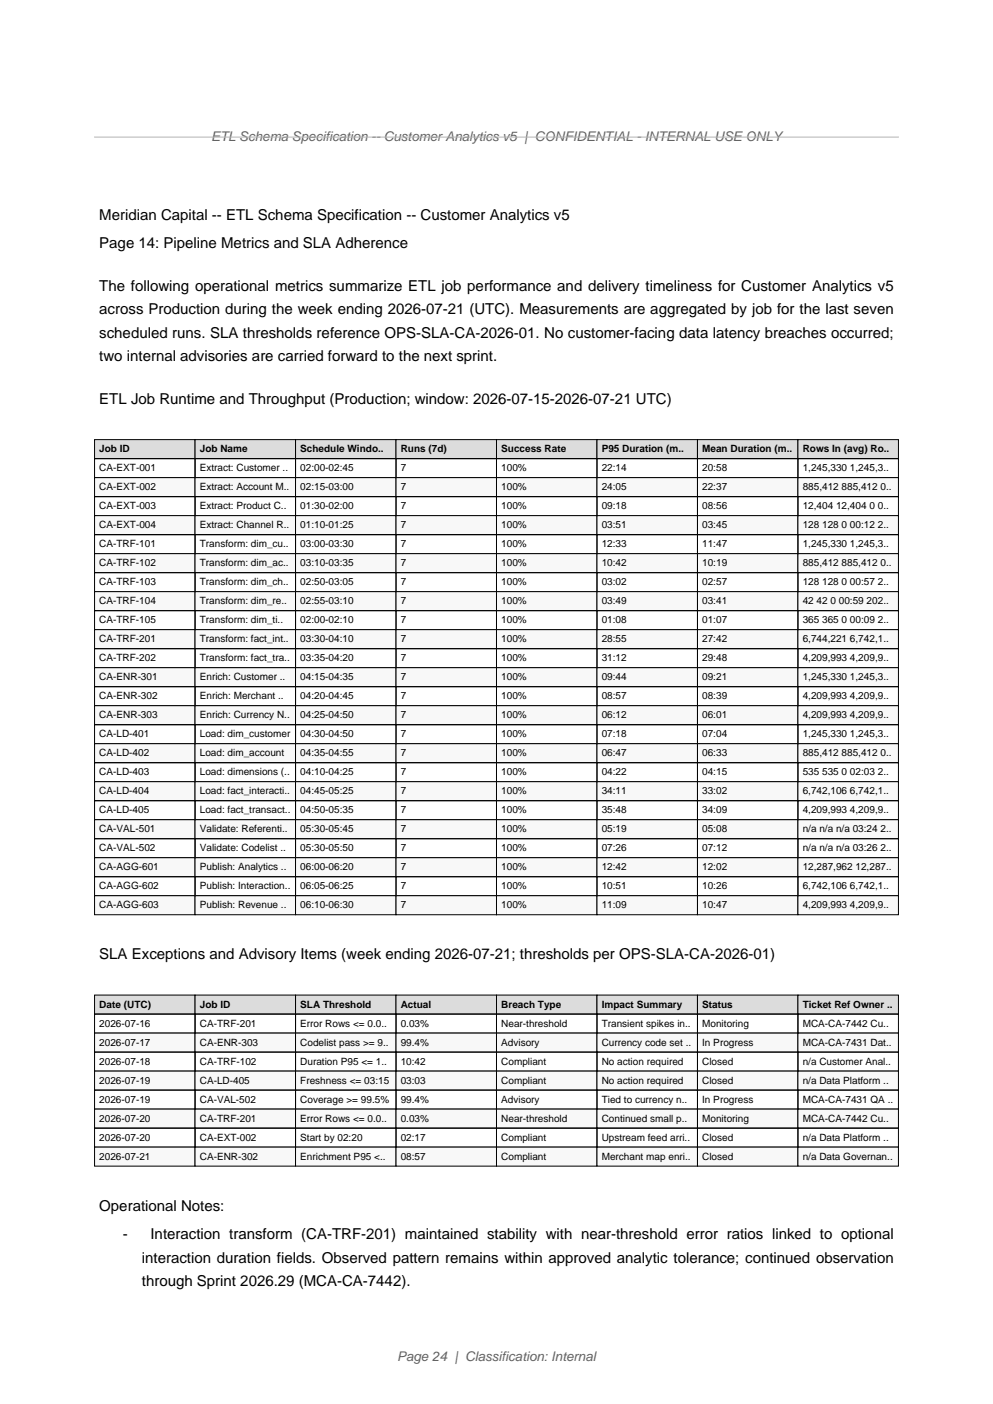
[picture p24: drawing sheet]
<svg xmlns="http://www.w3.org/2000/svg" width="210mm" height="297mm" viewBox="0 0 210 297" stroke-linecap="round" stroke-linejoin="round" font-family="sans-serif">
<defs><g id="words">
<g font-size="3.2">
<text x="21" y="46.5">Meridian Capital -- ETL Schema Specification -- Customer Analytics v5</text>
<text x="21" y="52.5">Page 14: Pipeline Metrics and SLA Adherence</text>
<text x="21" y="61.5">The following operational metrics summarize ETL job performance and delivery timeliness for Customer Analytics v5</text>
<text x="21" y="66.5">across Production during the week ending 2026-07-21 (UTC). Measurements are aggregated by job for the last seven</text>
<text x="21" y="71.5">scheduled runs. SLA thresholds reference OPS-SLA-CA-2026-01. No customer-facing data latency breaches occurred;</text>
<text x="21" y="76.5">two internal advisories are carried forward to the next sprint.</text>
<text x="21" y="85.5">ETL Job Runtime and Throughput (Production; window: 2026-07-15-2026-07-21 UTC)</text>
<text x="21" y="203">SLA Exceptions and Advisory Items (week ending 2026-07-21; thresholds per OPS-SLA-CA-2026-01)</text>
<text x="21" y="256.1">Operational Notes:</text>
<text x="26" y="262.1">-</text>
<text x="31.8" y="262.1">Interaction transform (CA-TRF-201) maintained stability with near-threshold error ratios linked to optional</text>
<text x="30" y="267.1">interaction duration fields. Observed pattern remains within approved analytic tolerance; continued observation</text>
<text x="30" y="272.1">through Sprint 2026.29 (MCA-CA-7442).</text>
</g>
<g font-size="2.8" fill="#646464">
<text x="44.6" y="29.8">ETL Schema Specification -- Customer Analytics v5 | CONFIDENTIAL - INTERNAL USE ONLY</text>
<text x="84" y="287.8">Page 24 | Classification: Internal</text>
</g>
<g font-size="2.1">
<text x="21" y="95.6">Job ID</text>
<text x="42.2" y="95.6">Job Name</text>
<text x="63.5" y="95.6">Schedule Windo..</text>
<text x="84.8" y="95.6">Runs (7d)</text>
<text x="106" y="95.6">Success Rate</text>
<text x="127.3" y="95.6">P95 Duration (m..</text>
<text x="148.5" y="95.6">Mean Duration (m..</text>
<text x="169.7" y="95.6">Rows In (avg) Ro..</text>
<text x="21" y="99.7">CA-EXT-001</text>
<text x="42.2" y="99.7">Extract: Customer ..</text>
<text x="63.5" y="99.7">02:00-02:45</text>
<text x="84.8" y="99.7">7</text>
<text x="106" y="99.7">100%</text>
<text x="127.3" y="99.7">22:14</text>
<text x="148.5" y="99.7">20:58</text>
<text x="169.7" y="99.7">1,245,330 1,245,3..</text>
<text x="21" y="103.7">CA-EXT-002</text>
<text x="21" y="107.7">CA-EXT-003</text>
<text x="42.2" y="103.7">Extract: Account M..</text>
<text x="42.2" y="107.7">Extract: Product C..</text>
<text x="63.5" y="103.7">02:15-03:00</text>
<text x="63.5" y="107.7">01:30-02:00</text>
<text x="84.8" y="103.7">7</text>
<text x="84.8" y="107.7">7</text>
<text x="106" y="103.7">100%</text>
<text x="106" y="107.7">100%</text>
<text x="127.3" y="103.7">24:05</text>
<text x="127.3" y="107.7">09:18</text>
<text x="148.5" y="103.7">22:37</text>
<text x="148.5" y="107.7">08:56</text>
<text x="169.7" y="103.7">885,412 885,412 0..</text>
<text x="169.7" y="107.7">12,404 12,404 0 0..</text>
<text x="21" y="111.7">CA-EXT-004</text>
<text x="42.2" y="111.7">Extract: Channel R..</text>
<text x="63.5" y="111.7">01:10-01:25</text>
<text x="84.8" y="111.7">7</text>
<text x="106" y="111.7">100%</text>
<text x="127.3" y="111.7">03:51</text>
<text x="148.5" y="111.7">03:45</text>
<text x="169.7" y="111.7">128 128 0 00:12 2..</text>
<text x="21" y="115.7">CA-TRF-101</text>
<text x="21" y="119.8">CA-TRF-102</text>
<text x="42.2" y="115.7">Transform: dim_cu..</text>
<text x="42.2" y="119.8">Transform: dim_ac..</text>
<text x="63.5" y="115.7">03:00-03:30</text>
<text x="63.5" y="119.8">03:10-03:35</text>
<text x="84.8" y="115.7">7</text>
<text x="84.8" y="119.8">7</text>
<text x="106" y="115.7">100%</text>
<text x="106" y="119.8">100%</text>
<text x="127.3" y="115.7">12:33</text>
<text x="127.3" y="119.8">10:42</text>
<text x="148.5" y="115.7">11:47</text>
<text x="148.5" y="119.8">10:19</text>
<text x="169.7" y="115.7">1,245,330 1,245,3..</text>
<text x="169.7" y="119.8">885,412 885,412 0..</text>
<text x="21" y="123.8">CA-TRF-103</text>
<text x="42.2" y="123.8">Transform: dim_ch..</text>
<text x="63.5" y="123.8">02:50-03:05</text>
<text x="84.8" y="123.8">7</text>
<text x="106" y="123.8">100%</text>
<text x="127.3" y="123.8">03:02</text>
<text x="148.5" y="123.8">02:57</text>
<text x="169.7" y="123.8">128 128 0 00:57 2..</text>
<text x="21" y="127.8">CA-TRF-104</text>
<text x="21" y="131.8">CA-TRF-105</text>
<text x="42.2" y="127.8">Transform: dim_re..</text>
<text x="42.2" y="131.8">Transform: dim_ti..</text>
<text x="63.5" y="127.8">02:55-03:10</text>
<text x="63.5" y="131.8">02:00-02:10</text>
<text x="84.8" y="127.8">7</text>
<text x="84.8" y="131.8">7</text>
<text x="106" y="127.8">100%</text>
<text x="106" y="131.8">100%</text>
<text x="127.3" y="127.8">03:49</text>
<text x="127.3" y="131.8">01:08</text>
<text x="148.5" y="127.8">03:41</text>
<text x="148.5" y="131.8">01:07</text>
<text x="169.7" y="127.8">42 42 0 00:59 202..</text>
<text x="169.7" y="131.8">365 365 0 00:09 2..</text>
<text x="21" y="135.8">CA-TRF-201</text>
<text x="42.2" y="135.8">Transform: fact_int..</text>
<text x="63.5" y="135.8">03:30-04:10</text>
<text x="84.8" y="135.8">7</text>
<text x="106" y="135.8">100%</text>
<text x="127.3" y="135.8">28:55</text>
<text x="148.5" y="135.8">27:42</text>
<text x="169.7" y="135.8">6,744,221 6,742,1..</text>
<text x="21" y="139.9">CA-TRF-202</text>
<text x="21" y="143.9">CA-ENR-301</text>
<text x="42.2" y="139.9">Transform: fact_tra..</text>
<text x="42.2" y="143.9">Enrich: Customer ..</text>
<text x="63.5" y="139.9">03:35-04:20</text>
<text x="63.5" y="143.9">04:15-04:35</text>
<text x="84.8" y="139.9">7</text>
<text x="84.8" y="143.9">7</text>
<text x="106" y="139.9">100%</text>
<text x="106" y="143.9">100%</text>
<text x="127.3" y="139.9">31:12</text>
<text x="127.3" y="143.9">09:44</text>
<text x="148.5" y="139.9">29:48</text>
<text x="148.5" y="143.9">09:21</text>
<text x="169.7" y="139.9">4,209,993 4,209,9..</text>
<text x="169.7" y="143.9">1,245,330 1,245,3..</text>
<text x="21" y="147.9">CA-ENR-302</text>
<text x="42.2" y="147.9">Enrich: Merchant ..</text>
<text x="63.5" y="147.9">04:20-04:45</text>
<text x="84.8" y="147.9">7</text>
<text x="106" y="147.9">100%</text>
<text x="127.3" y="147.9">08:57</text>
<text x="148.5" y="147.9">08:39</text>
<text x="169.7" y="147.9">4,209,993 4,209,9..</text>
<text x="21" y="151.9">CA-ENR-303</text>
<text x="21" y="155.9">CA-LD-401</text>
<text x="42.2" y="151.9">Enrich: Currency N..</text>
<text x="42.2" y="155.9">Load: dim_customer</text>
<text x="63.5" y="151.9">04:25-04:50</text>
<text x="63.5" y="155.9">04:30-04:50</text>
<text x="84.8" y="151.9">7</text>
<text x="84.8" y="155.9">7</text>
<text x="106" y="151.9">100%</text>
<text x="106" y="155.9">100%</text>
<text x="127.3" y="151.9">06:12</text>
<text x="127.3" y="155.9">07:18</text>
<text x="148.5" y="151.9">06:01</text>
<text x="148.5" y="155.9">07:04</text>
<text x="169.7" y="151.9">4,209,993 4,209,9..</text>
<text x="169.7" y="155.9">1,245,330 1,245,3..</text>
<text x="21" y="160">CA-LD-402</text>
<text x="42.2" y="160">Load: dim_account</text>
<text x="63.5" y="160">04:35-04:55</text>
<text x="84.8" y="160">7</text>
<text x="106" y="160">100%</text>
<text x="127.3" y="160">06:47</text>
<text x="148.5" y="160">06:33</text>
<text x="169.7" y="160">885,412 885,412 0..</text>
<text x="21" y="164">CA-LD-403</text>
<text x="42.2" y="164">Load: dimensions (..</text>
<text x="63.5" y="164">04:10-04:25</text>
<text x="84.8" y="164">7</text>
<text x="106" y="164">100%</text>
<text x="127.3" y="164">04:22</text>
<text x="148.5" y="164">04:15</text>
<text x="169.7" y="164">535 535 0 02:03 2..</text>
<text x="21" y="168">CA-LD-404</text>
<text x="21" y="172">CA-LD-405</text>
<text x="42.2" y="168">Load: fact_interacti..</text>
<text x="42.2" y="172">Load: fact_transact..</text>
<text x="63.5" y="168">04:45-05:25</text>
<text x="63.5" y="172">04:50-05:35</text>
<text x="84.8" y="168">7</text>
<text x="84.8" y="172">7</text>
<text x="106" y="168">100%</text>
<text x="106" y="172">100%</text>
<text x="127.3" y="168">34:11</text>
<text x="127.3" y="172">35:48</text>
<text x="148.5" y="168">33:02</text>
<text x="148.5" y="172">34:09</text>
<text x="169.7" y="168">6,742,106 6,742,1..</text>
<text x="169.7" y="172">4,209,993 4,209,9..</text>
<text x="21" y="176">CA-VAL-501</text>
<text x="42.2" y="176">Validate: Referenti..</text>
<text x="63.5" y="176">05:30-05:45</text>
<text x="84.8" y="176">7</text>
<text x="106" y="176">100%</text>
<text x="127.3" y="176">05:19</text>
<text x="148.5" y="176">05:08</text>
<text x="169.7" y="176">n/a n/a n/a 03:24 2..</text>
<text x="21" y="180.1">CA-VAL-502</text>
<text x="21" y="184.1">CA-AGG-601</text>
<text x="42.2" y="180.1">Validate: Codelist ..</text>
<text x="42.2" y="184.1">Publish: Analytics ..</text>
<text x="63.5" y="180.1">05:30-05:50</text>
<text x="63.5" y="184.1">06:00-06:20</text>
<text x="84.8" y="180.1">7</text>
<text x="84.8" y="184.1">7</text>
<text x="106" y="180.1">100%</text>
<text x="106" y="184.1">100%</text>
<text x="127.3" y="180.1">07:26</text>
<text x="127.3" y="184.1">12:42</text>
<text x="148.5" y="180.1">07:12</text>
<text x="148.5" y="184.1">12:02</text>
<text x="169.7" y="180.1">n/a n/a n/a 03:26 2..</text>
<text x="169.7" y="184.1">12,287,962 12,287..</text>
<text x="21" y="188.1">CA-AGG-602</text>
<text x="42.2" y="188.1">Publish: Interaction..</text>
<text x="63.5" y="188.1">06:05-06:25</text>
<text x="84.8" y="188.1">7</text>
<text x="106" y="188.1">100%</text>
<text x="127.3" y="188.1">10:51</text>
<text x="148.5" y="188.1">10:26</text>
<text x="169.7" y="188.1">6,742,106 6,742,1..</text>
<text x="21" y="192.1">CA-AGG-603</text>
<text x="42.2" y="192.1">Publish: Revenue ..</text>
<text x="63.5" y="192.1">06:10-06:30</text>
<text x="84.8" y="192.1">7</text>
<text x="106" y="192.1">100%</text>
<text x="127.3" y="192.1">11:09</text>
<text x="148.5" y="192.1">10:47</text>
<text x="169.7" y="192.1">4,209,993 4,209,9..</text>
<text x="21" y="213.1">Date (UTC)</text>
<text x="42.2" y="213.1">Job ID</text>
<text x="63.5" y="213.1">SLA Threshold</text>
<text x="84.8" y="213.1">Actual</text>
<text x="106" y="213.1">Breach Type</text>
<text x="127.3" y="213.1">Impact Summary</text>
<text x="148.5" y="213.1">Status</text>
<text x="169.7" y="213.1">Ticket Ref Owner ..</text>
<text x="21" y="217.2">2026-07-16</text>
<text x="21" y="221.2">2026-07-17</text>
<text x="42.2" y="217.2">CA-TRF-201</text>
<text x="42.2" y="221.2">CA-ENR-303</text>
<text x="63.5" y="217.2">Error Rows &lt;= 0.0..</text>
<text x="63.5" y="221.2">Codelist pass &gt;= 9..</text>
<text x="84.8" y="217.2">0.03%</text>
<text x="84.8" y="221.2">99.4%</text>
<text x="106" y="217.2">Near-threshold</text>
<text x="106" y="221.2">Advisory</text>
<text x="127.3" y="217.2">Transient spikes in..</text>
<text x="127.3" y="221.2">Currency code set ..</text>
<text x="148.5" y="217.2">Monitoring</text>
<text x="148.5" y="221.2">In Progress</text>
<text x="169.7" y="217.2">MCA-CA-7442 Cu..</text>
<text x="169.7" y="221.2">MCA-CA-7431 Dat..</text>
<text x="21" y="225.2">2026-07-18</text>
<text x="42.2" y="225.2">CA-TRF-102</text>
<text x="63.5" y="225.2">Duration P95 &lt;= 1..</text>
<text x="84.8" y="225.2">10:42</text>
<text x="106" y="225.2">Compliant</text>
<text x="127.3" y="225.2">No action required</text>
<text x="148.5" y="225.2">Closed</text>
<text x="169.7" y="225.2">n/a Customer Anal..</text>
<text x="21" y="229.2">2026-07-19</text>
<text x="21" y="233.2">2026-07-19</text>
<text x="42.2" y="229.2">CA-LD-405</text>
<text x="42.2" y="233.2">CA-VAL-502</text>
<text x="63.5" y="229.2">Freshness &lt;= 03:15</text>
<text x="63.5" y="233.2">Coverage &gt;= 99.5%</text>
<text x="84.8" y="229.2">03:03</text>
<text x="84.8" y="233.2">99.4%</text>
<text x="106" y="229.2">Compliant</text>
<text x="106" y="233.2">Advisory</text>
<text x="127.3" y="229.2">No action required</text>
<text x="127.3" y="233.2">Tied to currency n..</text>
<text x="148.5" y="229.2">Closed</text>
<text x="148.5" y="233.2">In Progress</text>
<text x="169.7" y="229.2">n/a Data Platform ..</text>
<text x="169.7" y="233.2">MCA-CA-7431 QA ..</text>
<text x="21" y="237.3">2026-07-20</text>
<text x="42.2" y="237.3">CA-TRF-201</text>
<text x="63.5" y="237.3">Error Rows &lt;= 0.0..</text>
<text x="84.8" y="237.3">0.03%</text>
<text x="106" y="237.3">Near-threshold</text>
<text x="127.3" y="237.3">Continued small p..</text>
<text x="148.5" y="237.3">Monitoring</text>
<text x="169.7" y="237.3">MCA-CA-7442 Cu..</text>
<text x="21" y="241.3">2026-07-20</text>
<text x="21" y="245.3">2026-07-21</text>
<text x="42.2" y="241.3">CA-EXT-002</text>
<text x="42.2" y="245.3">CA-ENR-302</text>
<text x="63.5" y="241.3">Start by 02:20</text>
<text x="63.5" y="245.3">Enrichment P95 &lt;..</text>
<text x="84.8" y="241.3">02:17</text>
<text x="84.8" y="245.3">08:57</text>
<text x="106" y="241.3">Compliant</text>
<text x="106" y="245.3">Compliant</text>
<text x="127.3" y="241.3">Upstream feed arri..</text>
<text x="127.3" y="245.3">Merchant map enri..</text>
<text x="148.5" y="241.3">Closed</text>
<text x="148.5" y="245.3">Closed</text>
<text x="169.7" y="241.3">n/a Data Platform ..</text>
<text x="169.7" y="245.3">n/a Data Governan..</text>
</g>
</g></defs>
<path d="M20 29h170" fill="none" stroke="#b4b4b4" stroke-width=".21"/>
<g fill="#dcdcdc" stroke="#000" stroke-width=".21">
<path d="M20 93h21.3v4h-21.3z"/>
<path d="M41.3 93h21.2v4h-21.2z"/>
<path d="M62.5 93h21.3v4h-21.3z"/>
<path d="M83.7 93h21.3v4h-21.3z"/>
<path d="M105 93h21.3v4h-21.3z"/>
<path d="M126.3 93h21.2v4h-21.2z"/>
<path d="M147.5 93h21.3v4h-21.3z"/>
<path d="M168.8 93h21.2v4h-21.2z"/>
</g>
<path d="M20 97h21.3v4h-21.3zM41.3 97h21.2v4h-21.2zM62.5 97h21.3v4h-21.3zM83.7 97h21.3v4h-21.3zM105 97h21.3v4h-21.3zM126.3 97h21.2v4h-21.2zM147.5 97h21.3v4h-21.3zM168.8 97h21.2v4h-21.2z" fill="none" stroke="#000" stroke-width=".21"/>
<g fill="#f8f8f8" stroke="#000" stroke-width=".21">
<path d="M20 101h21.3v4.1h-21.3z"/>
<path d="M41.3 101h21.2v4.1h-21.2z"/>
<path d="M62.5 101h21.3v4.1h-21.3z"/>
<path d="M83.7 101h21.3v4.1h-21.3z"/>
<path d="M105 101h21.3v4.1h-21.3z"/>
<path d="M126.3 101h21.2v4.1h-21.2z"/>
<path d="M147.5 101h21.3v4.1h-21.3z"/>
<path d="M168.8 101h21.2v4.1h-21.2z"/>
</g>
<path d="M20 105.1h21.3v4h-21.3zM41.3 105.1h21.2v4h-21.2zM62.5 105.1h21.3v4h-21.3zM83.7 105.1h21.3v4h-21.3zM105 105.1h21.3v4h-21.3zM126.3 105.1h21.2v4h-21.2zM147.5 105.1h21.3v4h-21.3zM168.8 105.1h21.2v4h-21.2z" fill="none" stroke="#000" stroke-width=".21"/>
<g fill="#f8f8f8" stroke="#000" stroke-width=".21">
<path d="M20 109.1h21.3v4h-21.3z"/>
<path d="M41.3 109.1h21.2v4h-21.2z"/>
<path d="M62.5 109.1h21.3v4h-21.3z"/>
<path d="M83.7 109.1h21.3v4h-21.3z"/>
<path d="M105 109.1h21.3v4h-21.3z"/>
<path d="M126.3 109.1h21.2v4h-21.2z"/>
<path d="M147.5 109.1h21.3v4h-21.3z"/>
<path d="M168.8 109.1h21.2v4h-21.2z"/>
</g>
<path d="M20 113.1h21.3v4h-21.3zM41.3 113.1h21.2v4h-21.2zM62.5 113.1h21.3v4h-21.3zM83.7 113.1h21.3v4h-21.3zM105 113.1h21.3v4h-21.3zM126.3 113.1h21.2v4h-21.2zM147.5 113.1h21.3v4h-21.3zM168.8 113.1h21.2v4h-21.2z" fill="none" stroke="#000" stroke-width=".21"/>
<g fill="#f8f8f8" stroke="#000" stroke-width=".21">
<path d="M20 117.1h21.3v4h-21.3z"/>
<path d="M41.3 117.1h21.2v4h-21.2z"/>
<path d="M62.5 117.1h21.3v4h-21.3z"/>
<path d="M83.7 117.1h21.3v4h-21.3z"/>
<path d="M105 117.1h21.3v4h-21.3z"/>
<path d="M126.3 117.1h21.2v4h-21.2z"/>
<path d="M147.5 117.1h21.3v4h-21.3z"/>
<path d="M168.8 117.1h21.2v4h-21.2z"/>
</g>
<path d="M20 121.1h21.3v4.1h-21.3zM41.3 121.1h21.2v4.1h-21.2zM62.5 121.1h21.3v4.1h-21.3zM83.7 121.1h21.3v4.1h-21.3zM105 121.1h21.3v4.1h-21.3zM126.3 121.1h21.2v4.1h-21.2zM147.5 121.1h21.3v4.1h-21.3zM168.8 121.1h21.2v4.1h-21.2z" fill="none" stroke="#000" stroke-width=".21"/>
<g fill="#f8f8f8" stroke="#000" stroke-width=".21">
<path d="M20 125.2h21.3v4h-21.3z"/>
<path d="M41.3 125.2h21.2v4h-21.2z"/>
<path d="M62.5 125.2h21.3v4h-21.3z"/>
<path d="M83.7 125.2h21.3v4h-21.3z"/>
<path d="M105 125.2h21.3v4h-21.3z"/>
<path d="M126.3 125.2h21.2v4h-21.2z"/>
<path d="M147.5 125.2h21.3v4h-21.3z"/>
<path d="M168.8 125.2h21.2v4h-21.2z"/>
</g>
<path d="M20 129.2h21.3v4h-21.3zM41.3 129.2h21.2v4h-21.2zM62.5 129.2h21.3v4h-21.3zM83.7 129.2h21.3v4h-21.3zM105 129.2h21.3v4h-21.3zM126.3 129.2h21.2v4h-21.2zM147.5 129.2h21.3v4h-21.3zM168.8 129.2h21.2v4h-21.2z" fill="none" stroke="#000" stroke-width=".21"/>
<g fill="#f8f8f8" stroke="#000" stroke-width=".21">
<path d="M20 133.2h21.3v4h-21.3z"/>
<path d="M41.3 133.2h21.2v4h-21.2z"/>
<path d="M62.5 133.2h21.3v4h-21.3z"/>
<path d="M83.7 133.2h21.3v4h-21.3z"/>
<path d="M105 133.2h21.3v4h-21.3z"/>
<path d="M126.3 133.2h21.2v4h-21.2z"/>
<path d="M147.5 133.2h21.3v4h-21.3z"/>
<path d="M168.8 133.2h21.2v4h-21.2z"/>
</g>
<path d="M20 137.2h21.3v4h-21.3zM41.3 137.2h21.2v4h-21.2zM62.5 137.2h21.3v4h-21.3zM83.7 137.2h21.3v4h-21.3zM105 137.2h21.3v4h-21.3zM126.3 137.2h21.2v4h-21.2zM147.5 137.2h21.3v4h-21.3zM168.8 137.2h21.2v4h-21.2z" fill="none" stroke="#000" stroke-width=".21"/>
<g fill="#f8f8f8" stroke="#000" stroke-width=".21">
<path d="M20 141.2h21.3v4.1h-21.3z"/>
<path d="M41.3 141.2h21.2v4.1h-21.2z"/>
<path d="M62.5 141.2h21.3v4.1h-21.3z"/>
<path d="M83.7 141.2h21.3v4.1h-21.3z"/>
<path d="M105 141.2h21.3v4.1h-21.3z"/>
<path d="M126.3 141.2h21.2v4.1h-21.2z"/>
<path d="M147.5 141.2h21.3v4.1h-21.3z"/>
<path d="M168.8 141.2h21.2v4.1h-21.2z"/>
</g>
<path d="M20 145.3h21.3v4h-21.3zM41.3 145.3h21.2v4h-21.2zM62.5 145.3h21.3v4h-21.3zM83.7 145.3h21.3v4h-21.3zM105 145.3h21.3v4h-21.3zM126.3 145.3h21.2v4h-21.2zM147.5 145.3h21.3v4h-21.3zM168.8 145.3h21.2v4h-21.2z" fill="none" stroke="#000" stroke-width=".21"/>
<g fill="#f8f8f8" stroke="#000" stroke-width=".21">
<path d="M20 149.3h21.3v4h-21.3z"/>
<path d="M41.3 149.3h21.2v4h-21.2z"/>
<path d="M62.5 149.3h21.3v4h-21.3z"/>
<path d="M83.7 149.3h21.3v4h-21.3z"/>
<path d="M105 149.3h21.3v4h-21.3z"/>
<path d="M126.3 149.3h21.2v4h-21.2z"/>
<path d="M147.5 149.3h21.3v4h-21.3z"/>
<path d="M168.8 149.3h21.2v4h-21.2z"/>
</g>
<path d="M20 153.3h21.3v4h-21.3zM41.3 153.3h21.2v4h-21.2zM62.5 153.3h21.3v4h-21.3zM83.7 153.3h21.3v4h-21.3zM105 153.3h21.3v4h-21.3zM126.3 153.3h21.2v4h-21.2zM147.5 153.3h21.3v4h-21.3zM168.8 153.3h21.2v4h-21.2z" fill="none" stroke="#000" stroke-width=".21"/>
<g fill="#f8f8f8" stroke="#000" stroke-width=".21">
<path d="M20 157.3h21.3v4h-21.3z"/>
<path d="M41.3 157.3h21.2v4h-21.2z"/>
<path d="M62.5 157.3h21.3v4h-21.3z"/>
<path d="M83.7 157.3h21.3v4h-21.3z"/>
<path d="M105 157.3h21.3v4h-21.3z"/>
<path d="M126.3 157.3h21.2v4h-21.2z"/>
<path d="M147.5 157.3h21.3v4h-21.3z"/>
<path d="M168.8 157.3h21.2v4h-21.2z"/>
</g>
<path d="M20 161.3h21.3v4.1h-21.3zM41.3 161.3h21.2v4.1h-21.2zM62.5 161.3h21.3v4.1h-21.3zM83.7 161.3h21.3v4.1h-21.3zM105 161.3h21.3v4.1h-21.3zM126.3 161.3h21.2v4.1h-21.2zM147.5 161.3h21.3v4.1h-21.3zM168.8 161.3h21.2v4.1h-21.2z" fill="none" stroke="#000" stroke-width=".21"/>
<g fill="#f8f8f8" stroke="#000" stroke-width=".21">
<path d="M20 165.4h21.3v4h-21.3z"/>
<path d="M41.3 165.4h21.2v4h-21.2z"/>
<path d="M62.5 165.4h21.3v4h-21.3z"/>
<path d="M83.7 165.4h21.3v4h-21.3z"/>
<path d="M105 165.4h21.3v4h-21.3z"/>
<path d="M126.3 165.4h21.2v4h-21.2z"/>
<path d="M147.5 165.4h21.3v4h-21.3z"/>
<path d="M168.8 165.4h21.2v4h-21.2z"/>
</g>
<path d="M20 169.4h21.3v4h-21.3zM41.3 169.4h21.2v4h-21.2zM62.5 169.4h21.3v4h-21.3zM83.7 169.4h21.3v4h-21.3zM105 169.4h21.3v4h-21.3zM126.3 169.4h21.2v4h-21.2zM147.5 169.4h21.3v4h-21.3zM168.8 169.4h21.2v4h-21.2z" fill="none" stroke="#000" stroke-width=".21"/>
<g fill="#f8f8f8" stroke="#000" stroke-width=".21">
<path d="M20 173.4h21.3v4h-21.3z"/>
<path d="M41.3 173.4h21.2v4h-21.2z"/>
<path d="M62.5 173.4h21.3v4h-21.3z"/>
<path d="M83.7 173.4h21.3v4h-21.3z"/>
<path d="M105 173.4h21.3v4h-21.3z"/>
<path d="M126.3 173.4h21.2v4h-21.2z"/>
<path d="M147.5 173.4h21.3v4h-21.3z"/>
<path d="M168.8 173.4h21.2v4h-21.2z"/>
</g>
<path d="M20 177.4h21.3v4h-21.3zM41.3 177.4h21.2v4h-21.2zM62.5 177.4h21.3v4h-21.3zM83.7 177.4h21.3v4h-21.3zM105 177.4h21.3v4h-21.3zM126.3 177.4h21.2v4h-21.2zM147.5 177.4h21.3v4h-21.3zM168.8 177.4h21.2v4h-21.2z" fill="none" stroke="#000" stroke-width=".21"/>
<g fill="#f8f8f8" stroke="#000" stroke-width=".21">
<path d="M20 181.4h21.3v4.1h-21.3z"/>
<path d="M41.3 181.4h21.2v4.1h-21.2z"/>
<path d="M62.5 181.4h21.3v4.1h-21.3z"/>
<path d="M83.7 181.4h21.3v4.1h-21.3z"/>
<path d="M105 181.4h21.3v4.1h-21.3z"/>
<path d="M126.3 181.4h21.2v4.1h-21.2z"/>
<path d="M147.5 181.4h21.3v4.1h-21.3z"/>
<path d="M168.8 181.4h21.2v4.1h-21.2z"/>
</g>
<path d="M20 185.5h21.3v4h-21.3zM41.3 185.5h21.2v4h-21.2zM62.5 185.5h21.3v4h-21.3zM83.7 185.5h21.3v4h-21.3zM105 185.5h21.3v4h-21.3zM126.3 185.5h21.2v4h-21.2zM147.5 185.5h21.3v4h-21.3zM168.8 185.5h21.2v4h-21.2z" fill="none" stroke="#000" stroke-width=".21"/>
<g fill="#f8f8f8" stroke="#000" stroke-width=".21">
<path d="M20 189.5h21.3v4h-21.3z"/>
<path d="M41.3 189.5h21.2v4h-21.2z"/>
<path d="M62.5 189.5h21.3v4h-21.3z"/>
<path d="M83.7 189.5h21.3v4h-21.3z"/>
<path d="M105 189.5h21.3v4h-21.3z"/>
<path d="M126.3 189.5h21.2v4h-21.2z"/>
<path d="M147.5 189.5h21.3v4h-21.3z"/>
<path d="M168.8 189.5h21.2v4h-21.2z"/>
</g>
<g fill="#dcdcdc" stroke="#000" stroke-width=".21">
<path d="M20 210.5h21.3v4h-21.3z"/>
<path d="M41.3 210.5h21.2v4h-21.2z"/>
<path d="M62.5 210.5h21.3v4h-21.3z"/>
<path d="M83.7 210.5h21.3v4h-21.3z"/>
<path d="M105 210.5h21.3v4h-21.3z"/>
<path d="M126.3 210.5h21.2v4h-21.2z"/>
<path d="M147.5 210.5h21.3v4h-21.3z"/>
<path d="M168.8 210.5h21.2v4h-21.2z"/>
</g>
<path d="M20 214.5h21.3v4h-21.3zM41.3 214.5h21.2v4h-21.2zM62.5 214.5h21.3v4h-21.3zM83.7 214.5h21.3v4h-21.3zM105 214.5h21.3v4h-21.3zM126.3 214.5h21.2v4h-21.2zM147.5 214.5h21.3v4h-21.3zM168.8 214.5h21.2v4h-21.2z" fill="none" stroke="#000" stroke-width=".21"/>
<g fill="#f8f8f8" stroke="#000" stroke-width=".21">
<path d="M20 218.5h21.3v4.1h-21.3z"/>
<path d="M41.3 218.5h21.2v4.1h-21.2z"/>
<path d="M62.5 218.5h21.3v4.1h-21.3z"/>
<path d="M83.7 218.5h21.3v4.1h-21.3z"/>
<path d="M105 218.5h21.3v4.1h-21.3z"/>
<path d="M126.3 218.5h21.2v4.1h-21.2z"/>
<path d="M147.5 218.5h21.3v4.1h-21.3z"/>
<path d="M168.8 218.5h21.2v4.1h-21.2z"/>
</g>
<path d="M20 222.6h21.3v4h-21.3zM41.3 222.6h21.2v4h-21.2zM62.5 222.6h21.3v4h-21.3zM83.7 222.6h21.3v4h-21.3zM105 222.6h21.3v4h-21.3zM126.3 222.6h21.2v4h-21.2zM147.5 222.6h21.3v4h-21.3zM168.8 222.6h21.2v4h-21.2z" fill="none" stroke="#000" stroke-width=".21"/>
<g fill="#f8f8f8" stroke="#000" stroke-width=".21">
<path d="M20 226.6h21.3v4h-21.3z"/>
<path d="M41.3 226.6h21.2v4h-21.2z"/>
<path d="M62.5 226.6h21.3v4h-21.3z"/>
<path d="M83.7 226.6h21.3v4h-21.3z"/>
<path d="M105 226.6h21.3v4h-21.3z"/>
<path d="M126.3 226.6h21.2v4h-21.2z"/>
<path d="M147.5 226.6h21.3v4h-21.3z"/>
<path d="M168.8 226.6h21.2v4h-21.2z"/>
</g>
<path d="M20 230.6h21.3v4h-21.3zM41.3 230.6h21.2v4h-21.2zM62.5 230.6h21.3v4h-21.3zM83.7 230.6h21.3v4h-21.3zM105 230.6h21.3v4h-21.3zM126.3 230.6h21.2v4h-21.2zM147.5 230.6h21.3v4h-21.3zM168.8 230.6h21.2v4h-21.2z" fill="none" stroke="#000" stroke-width=".21"/>
<g fill="#f8f8f8" stroke="#000" stroke-width=".21">
<path d="M20 234.6h21.3v4h-21.3z"/>
<path d="M41.3 234.6h21.2v4h-21.2z"/>
<path d="M62.5 234.6h21.3v4h-21.3z"/>
<path d="M83.7 234.6h21.3v4h-21.3z"/>
<path d="M105 234.6h21.3v4h-21.3z"/>
<path d="M126.3 234.6h21.2v4h-21.2z"/>
<path d="M147.5 234.6h21.3v4h-21.3z"/>
<path d="M168.8 234.6h21.2v4h-21.2z"/>
</g>
<path d="M20 238.6h21.3v4.1h-21.3zM41.3 238.6h21.2v4.1h-21.2zM62.5 238.6h21.3v4.1h-21.3zM83.7 238.6h21.3v4.1h-21.3zM105 238.6h21.3v4.1h-21.3zM126.3 238.6h21.2v4.1h-21.2zM147.5 238.6h21.3v4.1h-21.3zM168.8 238.6h21.2v4.1h-21.2z" fill="none" stroke="#000" stroke-width=".21"/>
<g fill="#f8f8f8" stroke="#000" stroke-width=".21">
<path d="M20 242.7h21.3v4h-21.3z"/>
<path d="M41.3 242.7h21.2v4h-21.2z"/>
<path d="M62.5 242.7h21.3v4h-21.3z"/>
<path d="M83.7 242.7h21.3v4h-21.3z"/>
<path d="M105 242.7h21.3v4h-21.3z"/>
<path d="M126.3 242.7h21.2v4h-21.2z"/>
<path d="M147.5 242.7h21.3v4h-21.3z"/>
<path d="M168.8 242.7h21.2v4h-21.2z"/>
</g>
<use href="#words"/>
</svg>
